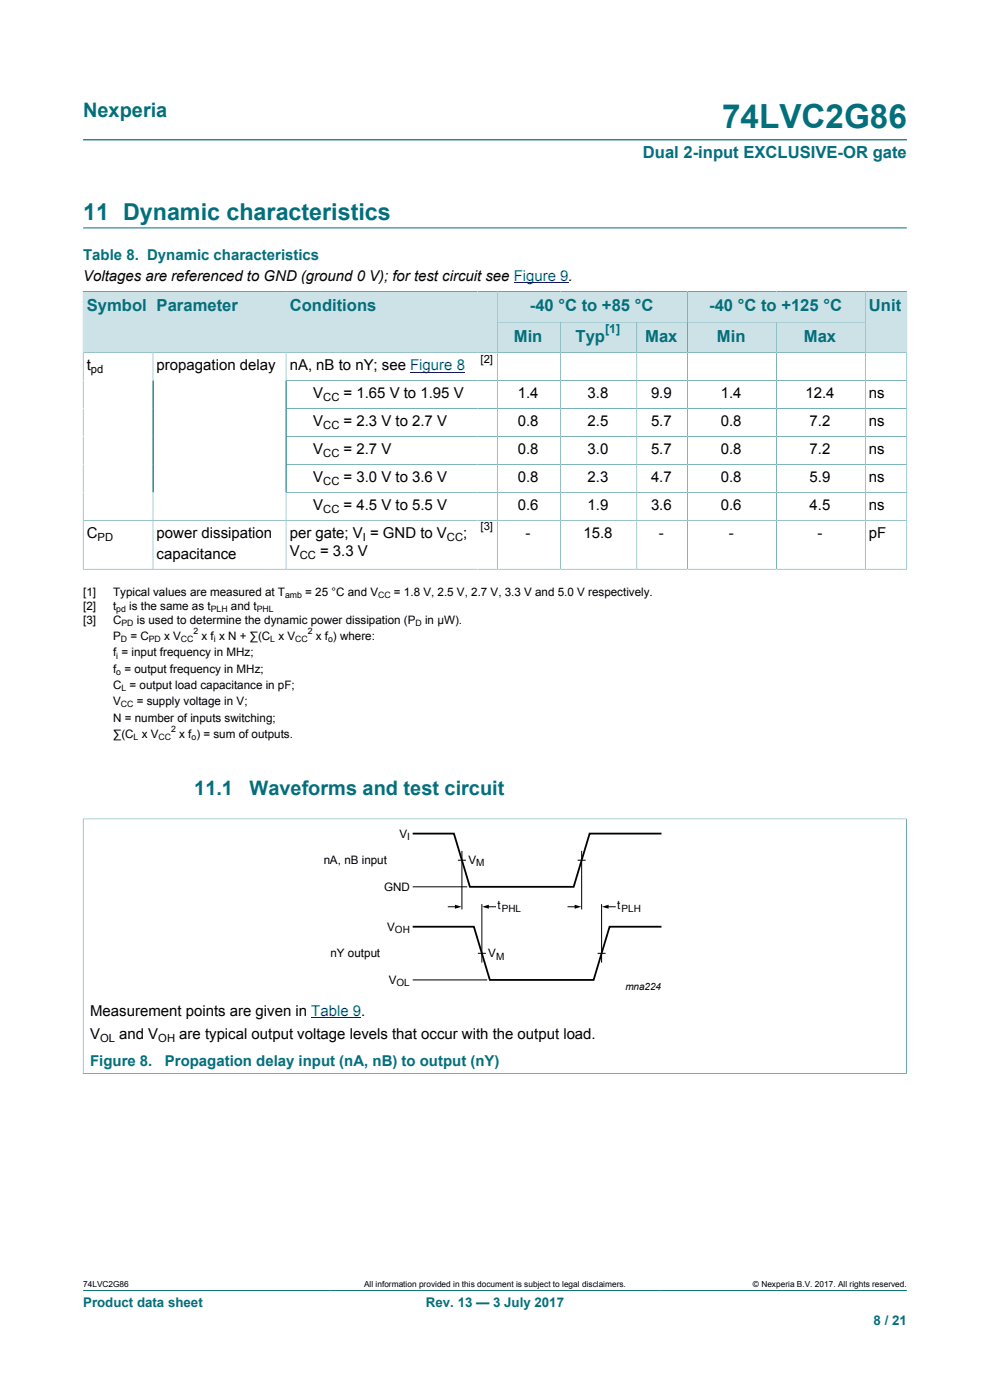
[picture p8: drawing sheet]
<svg xmlns="http://www.w3.org/2000/svg" width="210mm" height="297mm" viewBox="0 0 210 297" stroke-linecap="round" stroke-linejoin="round" font-family="sans-serif">
<defs><g id="words">
<text font-size="7.1" fill="#036f7b" x="153.2" y="27.2">74LVC2G86</text>
<text font-size="4.9" fill="#036f7b" x="17.6" y="46.6">11 Dynamic characteristics</text>
<g font-size="4.2" fill="#036f7b">
<text x="17.6" y="24.8">Nexperia</text>
<text x="41.2" y="168.8">11.1</text>
<text x="52.9" y="168.8">Waveforms and test circuit</text>
</g>
<g font-size="3.5" fill="#036f7b">
<text x="136.4" y="33.5">Dual 2-input EXCLUSIVE-OR gate</text>
<text x="18.4" y="66">Symbol</text>
<text x="33.2" y="66">Parameter</text>
<text x="61.5" y="66">Conditions</text>
<text x="112.4" y="66">-40 °C to +85 °C</text>
<text x="150.4" y="66">-40 °C to +125 °C</text>
<text x="184.3" y="66">Unit</text>
<text x="109" y="72.5">Min</text>
<text x="122.1" y="72.5">Typ</text>
<text x="136.9" y="72.5">Max</text>
<text x="152.1" y="72.5">Min</text>
<text x="170.5" y="72.5">Max</text>
</g>
<g font-size="3.2" fill="#036f7b">
<text x="17.6" y="55.2">Table 8. Dynamic characteristics</text>
<text x="19.1" y="226.1">Figure 8.  Propagation delay input (nA, nB) to output (nY)</text>
</g>
<g font-size="3.2">
<text x="17.6" y="59.7">Voltages are referenced to GND (ground 0 V); for test circuit see Figure 9.</text>
<text x="18.4" y="78.6">t</text>
<text x="33.2" y="78.6">propagation delay</text>
<text x="61.5" y="78.6">nA, nB to nY; see Figure 8</text>
<text x="66.5" y="84.5">V</text>
<text x="72.9" y="84.5">= 1.65 V to 1.95 V</text>
<text x="109.8" y="84.5">1.4</text>
<text x="124.6" y="84.5">3.8</text>
<text x="138.1" y="84.5">9.9</text>
<text x="152.9" y="84.5">1.4</text>
<text x="170.9" y="84.5">12.4</text>
<text x="184.3" y="84.5">ns</text>
<text x="66.5" y="90.5">V</text>
<text x="72.9" y="90.5">= 2.3 V to 2.7 V</text>
<text x="109.8" y="90.5">0.8</text>
<text x="124.6" y="90.5">2.5</text>
<text x="138.1" y="90.5">5.7</text>
<text x="152.9" y="90.5">0.8</text>
<text x="171.7" y="90.5">7.2</text>
<text x="184.3" y="90.5">ns</text>
<text x="66.5" y="96.4">V</text>
<text x="72.9" y="96.4">= 2.7 V</text>
<text x="109.8" y="96.4">0.8</text>
<text x="124.6" y="96.4">3.0</text>
<text x="138.1" y="96.4">5.7</text>
<text x="152.9" y="96.4">0.8</text>
<text x="171.7" y="96.4">7.2</text>
<text x="184.3" y="96.4">ns</text>
<text x="66.5" y="102.3">V</text>
<text x="72.9" y="102.3">= 3.0 V to 3.6 V</text>
<text x="109.8" y="102.3">0.8</text>
<text x="124.6" y="102.3">2.3</text>
<text x="138.1" y="102.3">4.7</text>
<text x="152.9" y="102.3">0.8</text>
<text x="171.7" y="102.3">5.9</text>
<text x="184.3" y="102.3">ns</text>
<text x="66.5" y="108.2">V</text>
<text x="72.9" y="108.2">= 4.5 V to 5.5 V</text>
<text x="109.8" y="108.2">0.6</text>
<text x="124.6" y="108.2">1.9</text>
<text x="138.1" y="108.2">3.6</text>
<text x="152.9" y="108.2">0.6</text>
<text x="171.7" y="108.2">4.5</text>
<text x="184.3" y="108.2">ns</text>
<text x="18.4" y="114.2">C</text>
<text x="33.2" y="114.2">power dissipation</text>
<text x="33.2" y="118.6">capacitance</text>
<text x="61.5" y="114.2">per gate; V = GND to V</text>
<text x="61.5" y="118">V</text>
<text x="67.9" y="118">= 3.3 V</text>
<text x="98.2" y="114.2">;</text>
<text x="111.5" y="114.2">-</text>
<text x="123.7" y="114.2">15.8</text>
<text x="139.8" y="114.2">-</text>
<text x="154.6" y="114.2">-</text>
<text x="173.4" y="114.2">-</text>
<text x="184.3" y="114.2">pF</text>
<text x="19.1" y="215.5">Measurement points are given in Table 9.</text>
<text x="19.1" y="220.4">V</text>
<text x="25.3" y="220.4">and V</text>
<text x="38" y="220.4">are typical output voltage levels that occur with the output load.</text>
</g>
<g font-size="2.8" fill="#036f7b">
<text x="17.6" y="277.3">Product data sheet</text>
<text x="90.3" y="277.3">Rev. 13 — 3 July 2017</text>
<text x="185.3" y="281">8 / 21</text>
</g>
<text font-size="2.6" fill="#036f7b" x="128.4" y="70.7">[1]</text>
<g font-size="2.5">
<text x="17.6" y="126.4">[1]</text>
<text x="17.6" y="129.4">[2]</text>
<text x="24" y="126.4">Typical values are measured at T</text>
<text x="24" y="129.4">t</text>
<text x="27.4" y="129.4">is the same as t</text>
<text x="49" y="129.4">and t</text>
<text x="64.8" y="126.4">= 25 °C and V</text>
<text x="83.6" y="126.4">= 1.8 V, 2.5 V, 2.7 V, 3.3 V and 5.0 V respectively.</text>
<text x="17.6" y="132.3">[3]</text>
<text x="24" y="132.3">C</text>
<text x="24" y="135.8">P</text>
<text x="27.7" y="135.8">= C</text>
<text x="29" y="132.3">is used to determine the dynamic power dissipation (P</text>
<text x="34.8" y="135.8">x V</text>
<text x="42.8" y="135.8">x f x N + ∑(C x V</text>
<text x="67" y="135.8">x f ) where:</text>
<text x="90.2" y="132.3">in μW).</text>
<text x="24" y="139.2">f = input frequency in MHz;</text>
<text x="24" y="142.7">f = output frequency in MHz;</text>
<text x="24" y="146.1">C = output load capacitance in pF;</text>
<text x="24" y="149.6">V</text>
<text x="29" y="149.6">= supply voltage in V;</text>
<text x="24" y="153.1">N = number of inputs switching;</text>
<text x="24" y="156.5">∑(C x V</text>
<text x="38" y="156.5">x f ) = sum of outputs.</text>
<text x="84.7" y="177.7">V</text>
<text x="68.7" y="183.3">nA, nB input</text>
<text x="99.4" y="183.2">V</text>
<text x="81.5" y="188.9">GND</text>
<text x="82.1" y="197.4">V</text>
<text x="105.6" y="192.9">t</text>
<text x="130.9" y="192.9">t</text>
<text x="70.1" y="203.1">nY output</text>
<text x="103.6" y="203.1">V</text>
<text x="82.5" y="208.7">V</text>
</g>
<g font-size="2.4">
<text x="102" y="77">[2]</text>
<text x="19.3" y="79.2">pd</text>
<text x="68.6" y="85.1">CC</text>
<text x="68.6" y="91.1">CC</text>
<text x="68.6" y="97">CC</text>
<text x="68.6" y="102.9">CC</text>
<text x="68.6" y="108.8">CC</text>
<text x="102" y="112.5">[3]</text>
<text x="20.7" y="114.8">PD</text>
<text x="63.6" y="118.6">CC</text>
<text x="77" y="114.8">I</text>
<text x="94.8" y="114.8">CC</text>
<text x="21.2" y="221">OL</text>
<text x="33.6" y="221">OH</text>
</g>
<g font-size="2.1">
<text x="86.4" y="178.1">I</text>
<text x="101" y="183.7">M</text>
<text x="83.8" y="197.9">OH</text>
<text x="106.4" y="193.4">PHL</text>
<text x="131.8" y="193.4">PLH</text>
<text x="105.2" y="203.6">M</text>
<text x="84.1" y="209.2">OL</text>
<text x="132.7" y="210.1">mna224</text>
</g>
<g font-size="1.9">
<text x="24.7" y="129.8">pd</text>
<text x="44.7" y="129.8">PLH</text>
<text x="54.5" y="129.8">PHL</text>
<text x="60.5" y="126.9">amb</text>
<text x="80.2" y="126.9">CC</text>
<text x="25.6" y="136.3">D</text>
<text x="25.8" y="132.8">PD</text>
<text x="31.6" y="136.3">PD</text>
<text x="38.4" y="136.3">CC</text>
<text x="41.1" y="134.5">2</text>
<text x="45.4" y="136.3">i</text>
<text x="57.3" y="136.3">L</text>
<text x="62.6" y="136.3">CC</text>
<text x="65.3" y="134.5">2</text>
<text x="69.6" y="136.3">o</text>
<text x="88.1" y="132.8">D</text>
<text x="24.7" y="139.7">i</text>
<text x="24.7" y="143.2">o</text>
<text x="25.8" y="146.6">L</text>
<text x="25.6" y="150.1">CC</text>
<text x="36.3" y="155.2">2</text>
<text x="28.4" y="157">L</text>
<text x="33.6" y="157">CC</text>
<text x="40.6" y="157">o</text>
</g>
<g font-size="1.8">
<text x="17.6" y="273.1">74LVC2G86</text>
<text x="77.2" y="273.1">All information provided in this document is subject to legal disclaimers.</text>
<text x="159.7" y="273.1">© Nexperia B.V. 2017. All rights reserved.</text>
</g>
</g></defs>
<path d="M17.6 29.7h174.8M17.6 48.3h174.8M105.5 61.8h40.4v6.5h-40.4zM17.6 273.8h174.8" fill="none" stroke="#036f7b" stroke-width=".21"/>
<path d="M109 60h11.6" fill="none" stroke="#00f" stroke-width=".21"/>
<path d="M105.6 61.9h40.2v6.4h-40.2z" fill="#cde2e7"/>
<path d="M145.9 61.8h37.6v6.5h-37.6z" fill="none" stroke="#036f7b" stroke-width=".21"/>
<path d="M145.9 61.9h37.6v6.4h-37.6z" fill="#cde2e7"/>
<path d="M17.6 61.8v13h14.9v-13h-14.9" fill="none" stroke="#036f7b" stroke-width=".21"/>
<path d="M17.7 61.9h14.7v12.8h-14.7z" fill="#cde2e7"/>
<path d="M32.5 61.8h28.2v13h-28.2z" fill="none" stroke="#036f7b" stroke-width=".21"/>
<path d="M32.5 61.9h28.1v12.8h-28.1z" fill="#cde2e7"/>
<path d="M60.7 61.8h44.8v13h-44.8z" fill="none" stroke="#036f7b" stroke-width=".21"/>
<g fill="#cde2e7">
<path d="M60.7 61.9h44.7v12.8h-44.7z"/>
<path d="M105.6 68.4h13.3v6.3h-13.3z"/>
</g>
<path d="M105.5 68.3h13.4v6.5h-13.4z" fill="none" stroke="#036f7b" stroke-width=".21"/>
<path d="M119 68.4h16v6.3h-16z" fill="#cde2e7"/>
<path d="M118.9 68.3h16.2v6.5h-16.2z" fill="none" stroke="#036f7b" stroke-width=".21"/>
<path d="M135.2 68.4h10.6v6.3h-10.6z" fill="#cde2e7"/>
<path d="M135.1 68.3h10.8v6.5h-10.8z" fill="none" stroke="#036f7b" stroke-width=".21"/>
<path d="M145.9 68.4h18.7v6.3h-18.7z" fill="#cde2e7"/>
<path d="M145.9 68.3h18.8v6.5h-18.8z" fill="none" stroke="#036f7b" stroke-width=".21"/>
<path d="M164.8 68.4h18.7v6.3h-18.7z" fill="#cde2e7"/>
<path d="M192.4 61.8v13h-27.7v-6.5h18.8M192.4 61.8h-8.9v13" fill="none" stroke="#036f7b" stroke-width=".21"/>
<path d="M183.6 61.9h8.7v12.8h-8.7z" fill="#cde2e7"/>
<g fill="none" stroke="#036f7b" stroke-width=".21">
<path d="M32.5 74.8v45.9M60.7 74.8v45.9M105.5 74.8v45.9M118.9 74.8v45.9M135.1 74.8v45.9M145.9 74.8v45.9M164.7 74.8v45.9M183.5 74.8v45.9M60.7 80.7h131.7M60.7 86.7h131.7M60.7 92.6h131.7M60.7 98.5h131.7"/>
<path d="M17.6 110.4h174.8M60.7 104.4h131.7M17.6 120.7h174.8M17.6 120.8v-46h174.8v46M17.6 173.7h174.7M17.6 173.7v54.1M192.3 173.7v54.1M17.6 227.8h174.7"/>
</g>
<path d="M87 78.9h11.7M66 215.9h10.6" fill="none" stroke="#00f" stroke-width=".21"/>
<g fill="none" stroke="#000" stroke-width=".21">
<path d="M87.5 188.1h11.6M95.1 192.4h1.7M97.1 182.5h1.7M98 180.5v12.4M102.2 191.8v12.4M103.4 192.4h1.7M120.5 192.4h1.7M122.5 182.5h1.7M123.4 180.5v12.4M127.6 191.8v12.4M128.8 192.4h1.7M87.5 207.9h15.8"/>
<path d="M101.4 202.2h1.7M126.8 202.2h1.7"/>
</g>
<path d="M96.5 191.9l1.4 .5-1.4 .4zM102.3 192.4l1.4-.5v.9zM121.9 191.9l1.4 .5-1.4 .4zM127.7 192.4l1.4-.5v.9z" fill="#000"/>
<path d="M87.5 176.8h8.8l3.4 11.3h22l3.4-11.3h15.2M87.5 196.6h13l3.4 11.3h22l3.4-11.3h11" fill="none" stroke="#000" stroke-width=".38"/>
<use href="#words"/>
</svg>
